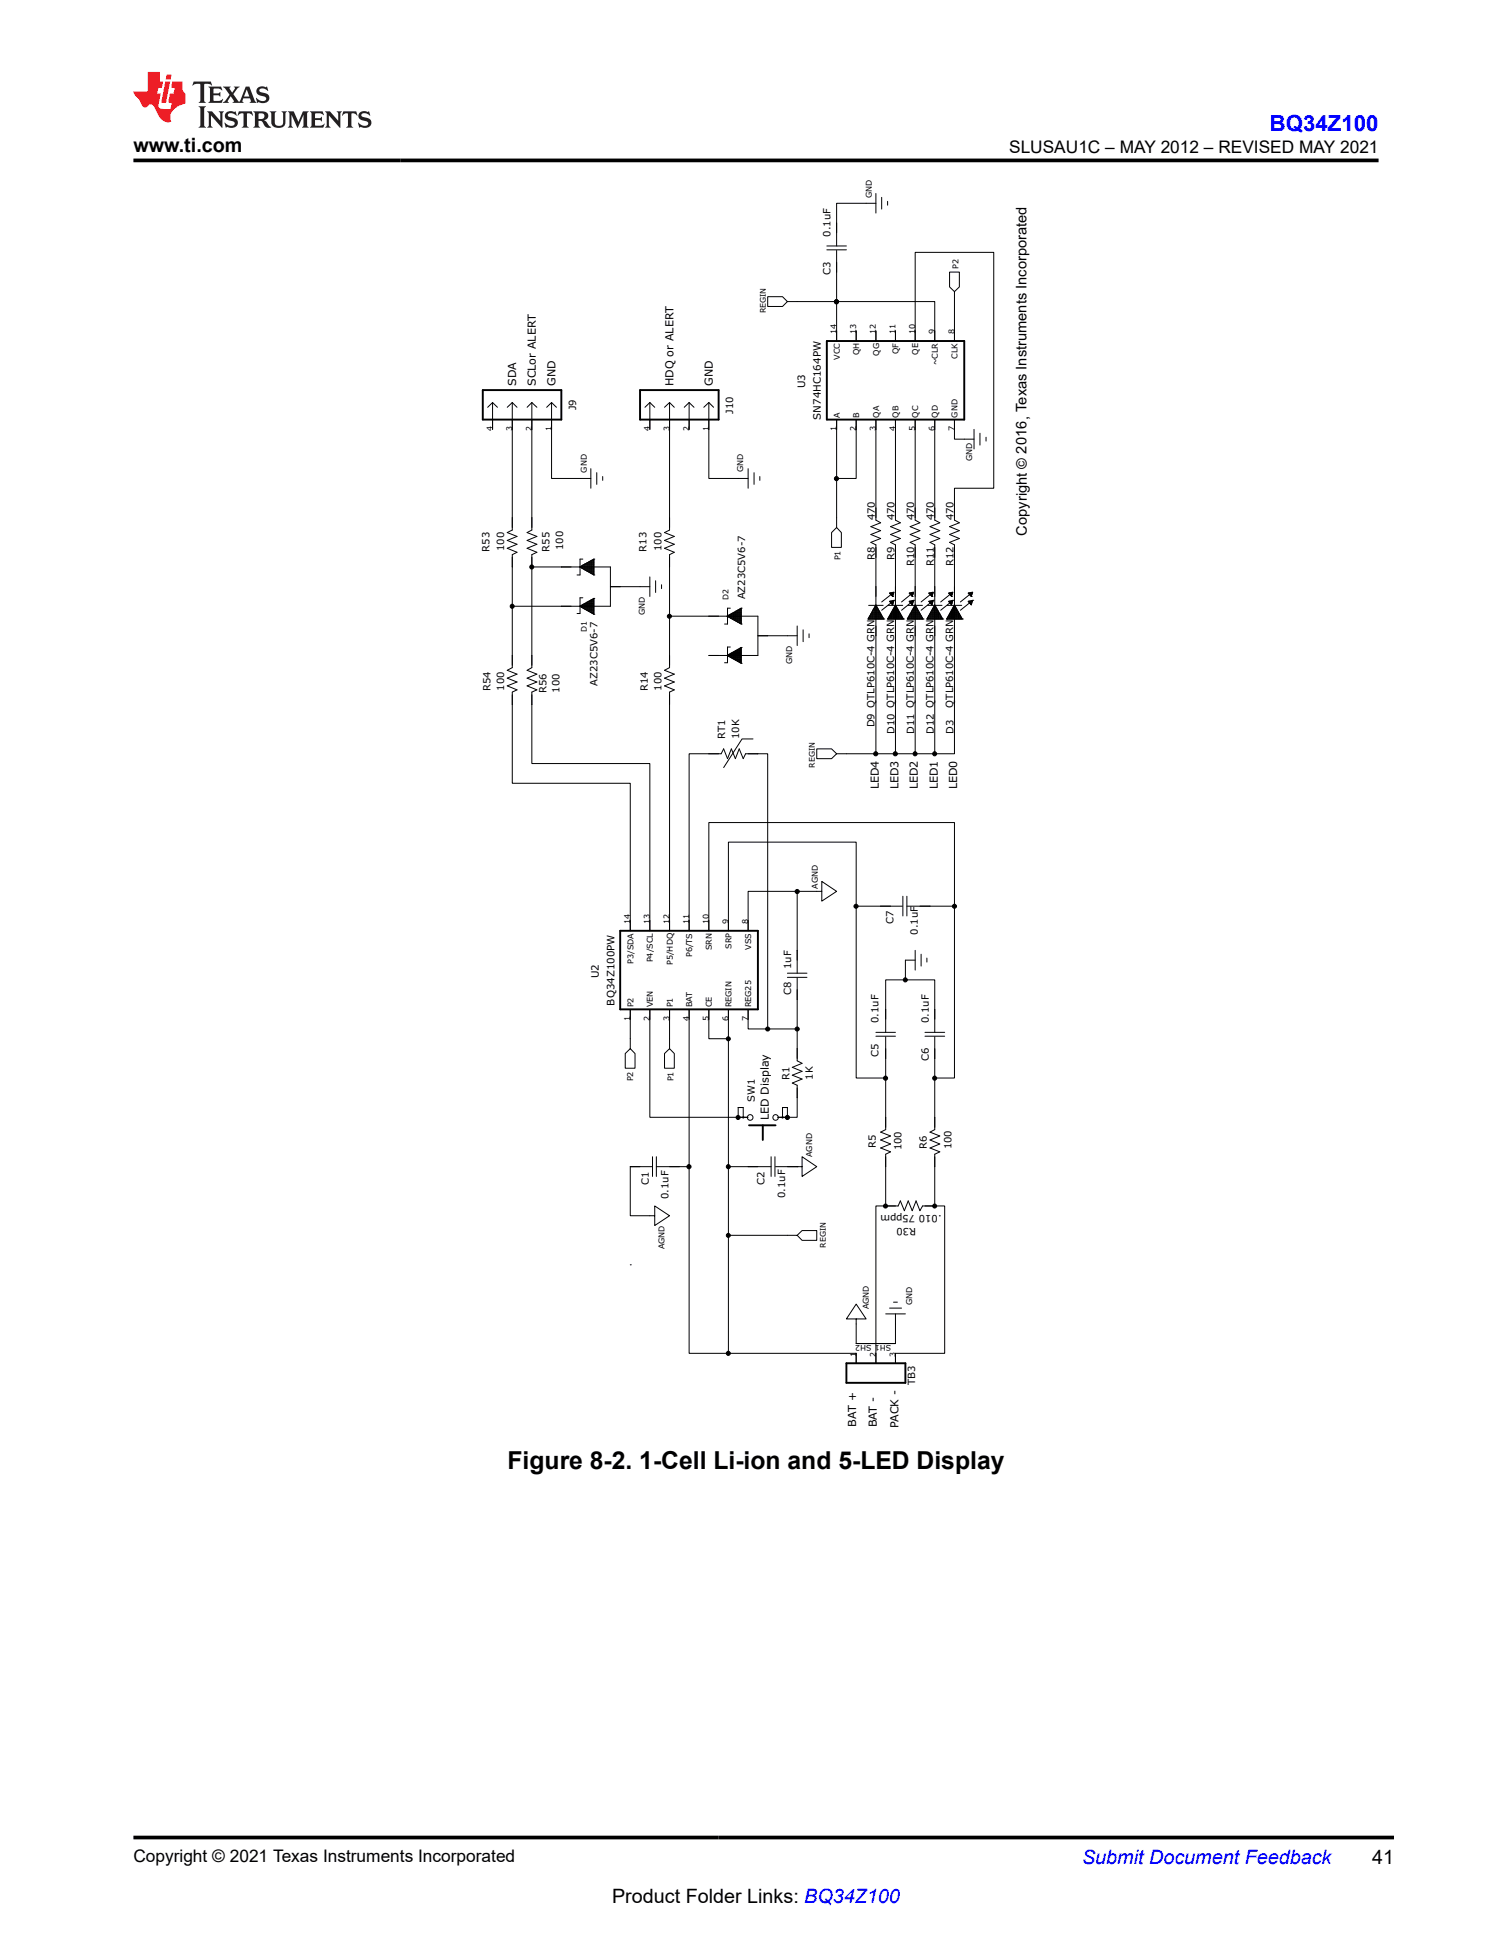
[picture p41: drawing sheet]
<svg xmlns="http://www.w3.org/2000/svg" width="216mm" height="279mm" viewBox="0 0 216 279" stroke-linecap="round" stroke-linejoin="round" font-family="sans-serif">
<defs><g id="words">
<text font-size="3.5" x="72.5" y="209.8">Figure 8-2. 1-Cell Li-ion and 5-LED Display</text>
<text font-size="3.2" fill="#00f" x="181.3" y="18.7">BQ34Z100</text>
<g font-size="2.8">
<text x="19" y="21.8">www.ti.com</text>
<text x="195.9" y="266.1">41</text>
<text x="87.4" y="271.7">Product Folder Links: BQ34Z100</text>
</g>
<text font-size="2.8" fill="#00f" x="154.5" y="266.2">Submit Document Feedback</text>
<g font-size="2.5">
<text x="144.1" y="21.9">SLUSAU1C – MAY 2012 – REVISED MAY 2021</text>
<text x="19" y="265.9">Copyright © 2021 Texas Instruments Incorporated</text>
</g>
<text font-size="2.1" x="146.6" y="76.5" transform="rotate(-90 146.6 76.5)">Copyright © 2016, Texas Instruments Incorporated</text>
<g font-size="1.6">
<text x="73.7" y="55.1" transform="rotate(-90 73.7 55.1)">SDA</text>
<text x="76.5" y="55.1" transform="rotate(-90 76.5 55.1)">SCLor ALERT</text>
<text x="79.3" y="55.1" transform="rotate(-90 79.3 55.1)">GND</text>
<text x="96.2" y="55.1" transform="rotate(-90 96.2 55.1)">HDQ or ALERT</text>
<text x="101.8" y="55.1" transform="rotate(-90 101.8 55.1)">GND</text>
<text x="125.5" y="112.7" transform="rotate(-90 125.5 112.7)">LED4</text>
<text x="128.3" y="112.7" transform="rotate(-90 128.3 112.7)">LED3</text>
<text x="131.1" y="112.7" transform="rotate(-90 131.1 112.7)">LED2</text>
<text x="133.9" y="112.7" transform="rotate(-90 133.9 112.7)">LED1</text>
<text x="136.7" y="112.7" transform="rotate(-90 136.7 112.7)">LED0</text>
<text x="109.8" y="160" transform="rotate(-90 109.8 160)">LED Display</text>
<text x="122.3" y="203.7" transform="rotate(-90 122.3 203.7)">BAT +</text>
<text x="125.2" y="203.8" transform="rotate(-90 125.2 203.8)">BAT -</text>
<text x="128.3" y="203.9" transform="rotate(-90 128.3 203.9)">PACK -</text>
</g>
<g font-size="1.5">
<text x="115" y="55.4" transform="rotate(-90 115 55.4)">U3</text>
<text x="117.2" y="59.9" transform="rotate(-90 117.2 59.9)">SN74HC164PW</text>
<text x="85.5" y="139.6" transform="rotate(-90 85.5 139.6)">U2</text>
<text x="87.7" y="143.6" transform="rotate(-90 87.7 143.6)">BQ34Z100PW</text>
</g>
<g font-size="1.4">
<text x="118.6" y="33.8" transform="rotate(-90 118.6 33.8)">0.1uF</text>
<text x="118.6" y="39.2" transform="rotate(-90 118.6 39.2)">C3</text>
<text x="82.3" y="58.6" transform="rotate(-90 82.3 58.6)">J9</text>
<text x="104.7" y="59" transform="rotate(-90 104.7 59)">J10</text>
<text x="124.9" y="74.3" transform="rotate(-90 124.9 74.3)">470</text>
<text x="127.7" y="74.3" transform="rotate(-90 127.7 74.3)">470</text>
<text x="130.5" y="74.3" transform="rotate(-90 130.5 74.3)">470</text>
<text x="133.3" y="74.3" transform="rotate(-90 133.3 74.3)">470</text>
<text x="136.1" y="74.3" transform="rotate(-90 136.1 74.3)">470</text>
<text x="69.9" y="78.7" transform="rotate(-90 69.9 78.7)">R53</text>
<text x="72" y="78.7" transform="rotate(-90 72 78.7)">100</text>
<text x="78.4" y="78.7" transform="rotate(-90 78.4 78.7)">R55</text>
<text x="80.4" y="78.5" transform="rotate(-90 80.4 78.5)">100</text>
<text x="92.3" y="78.7" transform="rotate(-90 92.3 78.7)">R13</text>
<text x="94.5" y="78.7" transform="rotate(-90 94.5 78.7)">100</text>
<text x="124.9" y="79.9" transform="rotate(-90 124.9 79.9)">R8</text>
<text x="127.7" y="79.9" transform="rotate(-90 127.7 79.9)">R9</text>
<text x="130.5" y="80.8" transform="rotate(-90 130.5 80.8)">R10</text>
<text x="133.3" y="80.8" transform="rotate(-90 133.3 80.8)">R11</text>
<text x="136.1" y="80.8" transform="rotate(-90 136.1 80.8)">R12</text>
<text x="106.4" y="85.6" transform="rotate(-90 106.4 85.6)">AZ23C5V6-7</text>
<text x="70" y="98.7" transform="rotate(-90 70 98.7)">R54</text>
<text x="72" y="98.6" transform="rotate(-90 72 98.6)">100</text>
<text x="78" y="99" transform="rotate(-90 78 99)">R56</text>
<text x="79.9" y="98.9" transform="rotate(-90 79.9 98.9)">100</text>
<text x="85.3" y="97.9" transform="rotate(-90 85.3 97.9)">AZ23C5V6-7</text>
<text x="92.5" y="98.7" transform="rotate(-90 92.5 98.7)">R14</text>
<text x="94.5" y="98.6" transform="rotate(-90 94.5 98.6)">100</text>
<text x="136.1" y="101" transform="rotate(-90 136.1 101)">QTLP610C-4 GRN</text>
<text x="103.6" y="105.5" transform="rotate(-90 103.6 105.5)">RT1</text>
<text x="105.5" y="105.5" transform="rotate(-90 105.5 105.5)">10K</text>
<text x="124.9" y="103.8" transform="rotate(-90 124.9 103.8)">D9 QTLP610C-4 GRN</text>
<text x="127.7" y="104.8" transform="rotate(-90 127.7 104.8)">D10 QTLP610C-4 GRN</text>
<text x="130.5" y="104.8" transform="rotate(-90 130.5 104.8)">D11 QTLP610C-4 GRN</text>
<text x="133.3" y="104.8" transform="rotate(-90 133.3 104.8)">D12 QTLP610C-4 GRN</text>
<text x="136.1" y="104.8" transform="rotate(-90 136.1 104.8)">D3</text>
<text x="127.6" y="132" transform="rotate(-90 127.6 132)">C7</text>
<text x="131.1" y="133.5" transform="rotate(-90 131.1 133.5)">0.1uF</text>
<text x="113" y="142" transform="rotate(-90 113 142)">C8</text>
<text x="113" y="138.3" transform="rotate(-90 113 138.3)">1uF</text>
<text x="125.5" y="146.1" transform="rotate(-90 125.5 146.1)">0.1uF</text>
<text x="132.6" y="146.1" transform="rotate(-90 132.6 146.1)">0.1uF</text>
<text x="112.7" y="154.1" transform="rotate(-90 112.7 154.1)">R1</text>
<text x="116.1" y="154.1" transform="rotate(-90 116.1 154.1)">1K</text>
<text x="125.5" y="150.9" transform="rotate(-90 125.5 150.9)">C5</text>
<text x="132.6" y="151.5" transform="rotate(-90 132.6 151.5)">C6</text>
<text x="107.8" y="157.3" transform="rotate(-90 107.8 157.3)">SW1</text>
<text x="125" y="163.9" transform="rotate(-90 125 163.9)">R5</text>
<text x="128.7" y="164.2" transform="rotate(-90 128.7 164.2)">100</text>
<text x="132.3" y="164" transform="rotate(-90 132.3 164)">R6</text>
<text x="135.9" y="164.1" transform="rotate(-90 135.9 164.1)">100</text>
<text x="92.7" y="169.1" transform="rotate(-90 92.7 169.1)">C1</text>
<text x="95.5" y="171.2" transform="rotate(-90 95.5 171.2)">0.1uF</text>
<text x="109.2" y="169.1" transform="rotate(-90 109.2 169.1)">C2</text>
<text x="112.1" y="171.1" transform="rotate(-90 112.1 171.1)">0.1uF</text>
<text x="134.5" y="173.5" transform="rotate(-180 134.5 173.5)">.010 75ppm</text>
<text x="130.8" y="175.3" transform="rotate(-180 130.8 175.3)">R30</text>
<text x="130.7" y="197.7" transform="rotate(-90 130.7 197.7)">TB3</text>
</g>
<g font-size="1.1">
<text x="124.5" y="28.3" transform="rotate(-90 124.5 28.3)">GND</text>
<text x="136.9" y="38.4" transform="rotate(-90 136.9 38.4)">P2</text>
<text x="109.3" y="44.8" transform="rotate(-90 109.3 44.8)">REGIN</text>
<text x="119.5" y="47.8" transform="rotate(-90 119.5 47.8)">14</text>
<text x="122.3" y="47.8" transform="rotate(-90 122.3 47.8)">13</text>
<text x="125.1" y="47.8" transform="rotate(-90 125.1 47.8)">12</text>
<text x="127.9" y="47.8" transform="rotate(-90 127.9 47.8)">11</text>
<text x="130.7" y="47.8" transform="rotate(-90 130.7 47.8)">10</text>
<text x="133.5" y="47.8" transform="rotate(-90 133.5 47.8)">9</text>
<text x="136.3" y="47.8" transform="rotate(-90 136.3 47.8)">8</text>
<text x="119.9" y="51.4" transform="rotate(-90 119.9 51.4)">VCC</text>
<text x="122.7" y="50.7" transform="rotate(-90 122.7 50.7)">QH</text>
<text x="125.5" y="50.8" transform="rotate(-90 125.5 50.8)">QG</text>
<text x="128.3" y="50.5" transform="rotate(-90 128.3 50.5)">QF</text>
<text x="131.1" y="50.6" transform="rotate(-90 131.1 50.6)">QE</text>
<text x="133.9" y="52.2" transform="rotate(-90 133.9 52.2)">~CLR</text>
<text x="136.7" y="51.2" transform="rotate(-90 136.7 51.2)">CLK</text>
<text x="119.9" y="59.6" transform="rotate(-90 119.9 59.6)">A</text>
<text x="122.7" y="59.6" transform="rotate(-90 122.7 59.6)">B</text>
<text x="125.5" y="59.6" transform="rotate(-90 125.5 59.6)">QA</text>
<text x="128.3" y="59.6" transform="rotate(-90 128.3 59.6)">QB</text>
<text x="131.1" y="59.6" transform="rotate(-90 131.1 59.6)">QC</text>
<text x="133.9" y="59.6" transform="rotate(-90 133.9 59.6)">QD</text>
<text x="136.7" y="59.6" transform="rotate(-90 136.7 59.6)">GND</text>
<text x="70.3" y="61.5" transform="rotate(-90 70.3 61.5)">4</text>
<text x="73.1" y="61.5" transform="rotate(-90 73.1 61.5)">3</text>
<text x="75.9" y="61.5" transform="rotate(-90 75.9 61.5)">2</text>
<text x="78.8" y="61.5" transform="rotate(-90 78.8 61.5)">1</text>
<text x="92.8" y="61.5" transform="rotate(-90 92.8 61.5)">4</text>
<text x="95.6" y="61.5" transform="rotate(-90 95.6 61.5)">3</text>
<text x="98.4" y="61.5" transform="rotate(-90 98.4 61.5)">2</text>
<text x="101.2" y="61.5" transform="rotate(-90 101.2 61.5)">1</text>
<text x="119.5" y="61.6" transform="rotate(-90 119.5 61.6)">1</text>
<text x="122.3" y="61.6" transform="rotate(-90 122.3 61.6)">2</text>
<text x="125.1" y="61.6" transform="rotate(-90 125.1 61.6)">3</text>
<text x="127.9" y="61.6" transform="rotate(-90 127.9 61.6)">4</text>
<text x="130.7" y="61.6" transform="rotate(-90 130.7 61.6)">5</text>
<text x="133.5" y="61.6" transform="rotate(-90 133.5 61.6)">6</text>
<text x="136.3" y="61.6" transform="rotate(-90 136.3 61.6)">7</text>
<text x="138.8" y="65.8" transform="rotate(-90 138.8 65.8)">GND</text>
<text x="83.8" y="67.5" transform="rotate(-90 83.8 67.5)">GND</text>
<text x="106.1" y="67.4" transform="rotate(-90 106.1 67.4)">GND</text>
<text x="120" y="80" transform="rotate(-90 120 80)">P1</text>
<text x="92.1" y="87.8" transform="rotate(-90 92.1 87.8)">GND</text>
<text x="104" y="85.7" transform="rotate(-90 104 85.7)">D2</text>
<text x="83.8" y="90.2" transform="rotate(-90 83.8 90.2)">D1</text>
<text x="113.1" y="94.8" transform="rotate(-90 113.1 94.8)">GND</text>
<text x="116.4" y="109.6" transform="rotate(-90 116.4 109.6)">REGIN</text>
<text x="90" y="132" transform="rotate(-90 90 132)">14</text>
<text x="92.8" y="132" transform="rotate(-90 92.8 132)">13</text>
<text x="95.6" y="132" transform="rotate(-90 95.6 132)">12</text>
<text x="98.4" y="132" transform="rotate(-90 98.4 132)">11</text>
<text x="101.2" y="132" transform="rotate(-90 101.2 132)">10</text>
<text x="104" y="132" transform="rotate(-90 104 132)">9</text>
<text x="106.8" y="132" transform="rotate(-90 106.8 132)">8</text>
<text x="116.8" y="126.9" transform="rotate(-90 116.8 126.9)">AGND</text>
<text x="90.4" y="137.6" transform="rotate(-90 90.4 137.6)">P3/SDA</text>
<text x="93.2" y="137.4" transform="rotate(-90 93.2 137.4)">P4/SCL</text>
<text x="96.1" y="137.8" transform="rotate(-90 96.1 137.8)">P5/HDQ</text>
<text x="98.8" y="136.7" transform="rotate(-90 98.8 136.7)">P6/TS</text>
<text x="101.7" y="135.6" transform="rotate(-90 101.7 135.6)">SRN</text>
<text x="104.5" y="135.5" transform="rotate(-90 104.5 135.5)">SRP</text>
<text x="107.3" y="135.6" transform="rotate(-90 107.3 135.6)">VSS</text>
<text x="90.4" y="143.8" transform="rotate(-90 90.4 143.8)">P2</text>
<text x="93.2" y="143.8" transform="rotate(-90 93.2 143.8)">VEN</text>
<text x="96.1" y="143.8" transform="rotate(-90 96.1 143.8)">P1</text>
<text x="98.8" y="143.8" transform="rotate(-90 98.8 143.8)">BAT</text>
<text x="101.7" y="143.8" transform="rotate(-90 101.7 143.8)">CE</text>
<text x="104.5" y="143.8" transform="rotate(-90 104.5 143.8)">REGIN</text>
<text x="107.3" y="143.8" transform="rotate(-90 107.3 143.8)">REG25</text>
<text x="90" y="145.8" transform="rotate(-90 90 145.8)">1</text>
<text x="92.8" y="145.8" transform="rotate(-90 92.8 145.8)">2</text>
<text x="95.6" y="145.8" transform="rotate(-90 95.6 145.8)">3</text>
<text x="98.4" y="145.8" transform="rotate(-90 98.4 145.8)">4</text>
<text x="101.2" y="145.8" transform="rotate(-90 101.2 145.8)">5</text>
<text x="104" y="145.8" transform="rotate(-90 104 145.8)">6</text>
<text x="106.8" y="145.8" transform="rotate(-90 106.8 145.8)">7</text>
<text x="90.4" y="154.4" transform="rotate(-90 90.4 154.4)">P2</text>
<text x="96.2" y="154.4" transform="rotate(-90 96.2 154.4)">P1</text>
<text x="115.9" y="165.2" transform="rotate(-90 115.9 165.2)">AGND</text>
<text x="94.9" y="178.4" transform="rotate(-90 94.9 178.4)">AGND</text>
<text x="117.9" y="178.1" transform="rotate(-90 117.9 178.1)">REGIN</text>
<text x="124.1" y="186.9" transform="rotate(-90 124.1 186.9)">AGND</text>
<text x="130.3" y="186.4" transform="rotate(-90 130.3 186.4)">GND</text>
<text x="122.3" y="193.7" transform="rotate(-90 122.3 193.7)">1</text>
<text x="124.5" y="192.1" transform="rotate(-180 124.5 192.1)">SH2</text>
<text x="125.1" y="193.7" transform="rotate(-90 125.1 193.7)">2</text>
<text x="127.3" y="192.1" transform="rotate(-180 127.3 192.1)">SH1</text>
<text x="127.9" y="193.7" transform="rotate(-90 127.9 193.7)">3</text>
</g>
</g></defs>
<g fill="none" stroke="#000" stroke-width=".14">
<path d="M118.1 35.1h2.8M118.1 35.7h2.8M119.5 35.8v7.3h-7.1l-.7-.7h-2.1v1.4h2.1l.7-.7M125.1 29h-5.6v6.1M125.1 27.6v2.8M125.9 28.2v1.6M126.7 28.7v.6M70.3 57.5v3.8M70.3 57.5l.7 .6M70.3 57.5l-.7 .6M73.1 57.5v18.2l-.7 .3 1.4 .6-1.4 .6 1.4 .5-1.4 .6 1.4 .5-.7 .4v7.4h14.1v-5.7h-11.3M73.1 57.5l.7 .6"/>
<path d="M73.1 57.5l-.7 .6M75.9 57.5v18.2l-.6 .3 1.4 .6-1.4 .6 1.4 .5-1.4 .6 1.4 .5-.8 .4v16.1l-.6 .4 1.4 .5-1.4 .6 1.4 .6-1.4 .5 1.4 .6-.8 .3v10.2h16.9v23.9M75.9 57.5l.8 .6M75.9 57.5l-.6 .6M78.8 57.5v10.8h5.6M78.8 57.5l.7 .6M78.8 57.5l-.7 .6M92.8 57.5v3.8M92.8 57.5l.7 .6M92.8 57.5l-.7 .6M95.6 57.5v18.2l-.7 .3 1.4 .6-1.4 .6 1.4 .5-1.4 .6 1.4 .5-.7 .4v8.8M95.6 57.5l.7 .6"/>
<path d="M95.6 57.5l-.7 .6M98.4 57.5v3.8M98.4 57.5l.7 .6M98.4 57.5l-.7 .6M101.2 57.5v10.8h5.6M101.2 57.5l.7 .6M101.2 57.5l-.7 .6M119.5 48.7v-5.6h14v5.6M119.5 59.9v8.4h2.8v-8.4M122.3 47.2v1.5M125.1 47.2v1.5M125.1 59.9v14.4l.6 .3-1.3 .6 1.3 .6-1.3 .5 1.3 .6-1.3 .5 .7 .4v29.8"/>
<path d="M127.9 59.9v14.4l.7 .3-1.4 .6 1.4 .6-1.4 .5 1.4 .6-1.4 .5 .7 .4v29.8h-2.8M127.9 47.2v1.5M130.7 48.7v-12.7h11.2v33.7h-5.6v4.6l.7 .3-1.4 .6 1.4 .6-1.4 .5 1.4 .6-1.4 .5 .7 .4v29.8h-5.6M130.7 59.9v14.4l.7 .3-1.4 .6 1.4 .6-1.4 .5 1.4 .6-1.4 .5 .7 .4v29.8h-2.8M133.5 59.9v14.4l.7 .3-1.4 .6 1.4 .6-1.4 .5 1.4 .6-1.4 .5 .7 .4v29.8M136.3 41.6l-.7-.6v-2.2h1.4v2.2l-.7 .6v7.1M136.3 59.9v2.8h2.8M83.2 79.8h-.4v2.3h-.4M84.4 66.9v2.8M84.5 80v1.9M84.5 80h.3M84.7 79.9v2.1"/>
<path d="M84.8 79.8h.1M84.8 79.8v2.3M85.2 67.5v1.7M86.1 68v.6M106.8 66.9v2.8M107.7 67.5v1.7M108.5 68v.6M119.5 68.3v7l.6 .7v2.2h-1.4v-2.2l.8-.7M139.1 61.3v2.8M139.9 61.9v1.6M140.8 62.4v.6M73.1 86.6v8.7l-.7 .4 1.4 .5-1.4 .6 1.4 .6-1.4 .5 1.4 .6-.7 .3v13h16.9v21.1"/>
<path d="M82.8 80.9l2-1.1v2.3zM82.8 86.6l2-1.2v2.3zM82.9 80.9v.1M82.9 86.5v.2M83 80.8h1.8M83 86.4h1.8M83 81.1h1.8M83 86.7h1.8M83.1 80.8v.3M83.1 86.4v.3M83.2 85.3h-.4v2.3h-.4M83.2 80.7v.5"/>
<path d="M83.2 86.3v.5M83.2 80.6h1.6M83.2 86.3h1.6M83.3 81.2h1.5M83.3 86.8h1.5M83.4 80.6v.7M83.4 86.2v.7M83.5 80.5h1.3M83.5 86.2h1.3M83.5 80.5v.9h1.3M83.5 86.2v.8h1.3M83.7 80.5v.9"/>
<path d="M83.7 86.1v.9M83.8 81.5h1M83.8 80.4h1M83.8 87.1h1M83.8 86h1M83.8 80.4v1.1M83.8 86v1.1M83.9 80.3v1.3M83.9 85.9v1.3M84 81.6h.8M84 80.2h.8M84 87.3h.8"/>
<path d="M84 85.9h.8M84.1 80.2v1.5M84.1 85.8v1.5M84.2 80.1v1.6M84.2 85.8v1.5M84.3 81.8h.5M84.3 80.1h.5M84.3 87.4h.5M84.3 85.7h.5M84.4 80.1v1.7M84.4 85.7v1.7M84.5 85.6v1.9"/>
<path d="M84.5 81.9h.3M84.5 87.5h.3M84.5 85.6h.3M84.7 85.5v2.1M84.8 82.1h.1M84.8 87.7h.1M84.8 85.4h.1M84.8 85.4v2.3M87.2 83.8h5.6M92.8 82.4v2.8M93.6 82.9v1.7M94.5 83.5v.5"/>
<path d="M101.2 93.6h7v-5.6h-12.6v7.3l-.7 .4 1.4 .5-1.4 .6 1.4 .6-1.4 .5 1.4 .6-.7 .3v34.1M103.8 88l2-1.2v2.3zM103.8 93.6l2-1.2v2.3zM104 87.9v.2M104 93.5v.2M104 87.8h1.8M104 93.4h1.8M104.1 88.1h1.7M104.1 93.7h1.7M104.2 87.8v.3M104.2 93.4v.3M104.3 86.8h-.4v2.3h-.4"/>
<path d="M104.3 92.4h-.4v2.2h-.4M104.3 88.2h1.5M104.3 93.9h1.5M104.4 87.6v.7M104.4 93.2v.7M104.5 87.5h1.3M104.5 93.2h1.3M104.6 87.5v.9h1.2M104.6 93.2v.8h1.2M104.7 87.5v.9M104.7 93.1v.9M104.8 87.4h1"/>
<path d="M104.8 88.5h1M104.8 94.2h1M104.8 93h1M104.9 87.4v1.1M104.9 93v1.2M105 87.3v1.3M105 92.9v1.3M105.1 87.3h.7M105.1 88.7h.7M105.1 94.3h.7M105.1 92.9h.7M105.1 87.2v1.5"/>
<path d="M105.1 92.8v1.5M105.3 87.2v1.6M105.3 92.8v1.6M105.3 87.1h.5M105.3 88.8h.5M105.3 94.4h.5M105.3 92.8h.5M105.4 87.1v1.7M105.4 92.7v1.7M105.6 92.6v1.9M105.6 88.9h.2M105.6 94.6h.2"/>
<path d="M105.6 92.6h.2M105.7 86.9v2.1M105.7 92.5v2.1M105.8 89.1h.1M105.8 86.8h.1M105.8 94.7h.1M105.8 92.4h.1M105.8 87h-.2v1.9M105.8 86.8v2.3M105.8 92.4v2.3M105.8 87.7h-1.5v.5M105.8 93.3h-1.5v.5"/>
<path d="M108.2 90.8h5.6M113.8 89.4v2.8M114.7 89.9v1.7M115.5 90.5v.5M123.9 88.4h.1M123.9 88.4h2.3M124 86.4h2.1M124 88.2h2.1M124.1 88.1v.3M124.1 88.1h1.9M124.2 88h1.7M124.2 87.9v.5"/>
<path d="M124.3 87.8h1.6M124.3 87.7h1.5M124.4 87.6v.8M124.4 87.5h1.3M124.5 87.4h1.1M124.5 87.4v1M124.6 87.3h1M124.6 87.1h.9v1.3M124.6 87.1v1.3M124.7 87h.7M124.9 86.7h.3M124.9 86.6v1.8"/>
<path d="M125 86.6h.1M125.1 86.4l1.1 2h-2.3zM125.2 86.6v1.8M125.3 86.8h-.5v1.6M125.3 86.9v1.5M125.6 87.4v1M125.7 87.6v.8M125.9 87.9v.5M126.1 88.1v.3M126.2 88.4h.1M126.7 88.4h.1M126.7 88.4h2.3"/>
<path d="M126.8 86.4h2.1M126.8 88.2h2.1M126.9 88.1v.3M126.9 88.1h1.9M127 88h1.8M127 85.9l.7-.2-.2 .7zM127 85.9h.1M127 84.7l.7-.2-.2 .7zM127 84.7h.1M127 85.9h.6M127 84.8h.6M127 87.9v.5"/>
<path d="M127.1 87.8h1.5M127.1 86h.4M127.1 87.7h1.5M127.2 84.6v.2M127.2 85.8v.2M127.2 87.6v.8M127.2 84.9h.3M127.2 87.5h1.3M127.2 86.2h.3M127.3 87.4h1.1M127.3 84.6v.4M127.3 85.8v.4"/>
<path d="M127.3 87.4v1M127.3 85h.2M127.4 86.3h.1M127.4 87.3h1M127.4 84.6h.3M127.5 85.2h.1M127.5 87.1h.8v1.3M127.5 84.6v.6M127.5 85.8v.6M127.5 87.1v1.3M127.5 84.7l-1.6 1.2M127.5 85.9l-1.6 1.2"/>
<path d="M127.5 87h.7M127.6 84.6v.2M127.6 85.7v.2M127.6 86.8v1.6M127.6 86.8h.5M127.7 85.7h.1M127.7 86.7h.3M127.7 86.6v1.8M127.8 86.6h.2M127.9 86.4l1.1 2h-2.3zM128 86.6v1.8M128.1 86.9v1.5"/>
<path d="M128.4 87.4v1M128.6 87.6v.8M128.7 87.9v.5M128.9 88.1v.3M129 88.4h.1M129.6 88.4h.1M129.6 88.4h2.2M129.6 86.4h2.1M129.6 88.2h2.1M129.7 88.1v.3M129.7 88.1h1.9M129.8 88h1.7"/>
<path d="M129.8 85.9l.6-.2-.1 .7zM129.8 85.9h.1M129.8 84.7l.6-.2-.1 .7zM129.8 84.7h.1M129.8 85.9h.6M129.8 84.8h.6M129.8 87.9v.5M129.9 87.8h1.6M129.9 86h.5M129.9 87.7h1.5M130 84.9h.4M130 84.6v.2"/>
<path d="M130 85.8v.2M130 87.6v.8M130 87.5h1.3M130 86.2h.3M130.1 87.4h1.1M130.1 85h.2M130.1 84.6v.4M130.1 85.8v.4M130.1 87.4v1M130.2 86.3h.1M130.2 87.3h1M130.2 84.6h.2"/>
<path d="M130.3 85.2h.1M130.3 87.1h.8v1.3M130.3 84.6v.6M130.3 85.8v.6M130.3 87.1v1.3M130.3 84.7l-1.6 1.2M130.3 85.9l-1.6 1.2M130.3 87h.7M130.4 84.6v.2M130.4 85.7v.2M130.4 86.8v1.6M130.4 86.8h.5"/>
<path d="M130.4 85.7h.1M130.5 86.7h.3M130.5 86.6v1.8M130.6 86.6h.2M130.7 86.4l1.1 2h-2.2zM130.8 86.6v1.8M131 86.9v1.5M131.2 87.4v1M131.4 87.6v.8M131.5 87.9v.5M131.7 88.1v.3M131.8 88.4h.1"/>
<path d="M132.4 88.4h.1M132.4 88.4h2.2M132.4 86.4h2.1M132.4 88.2h2.1M132.5 88.1v.3M132.5 88.1h1.9M132.6 88h1.8M132.6 85.9l.7-.2-.2 .7zM132.6 85.9h.1M132.6 84.7l.7-.2-.2 .7zM132.6 84.7h.1M132.6 85.9h.6"/>
<path d="M132.6 84.8h.6M132.6 87.9v.5M132.7 87.8h1.6M132.7 86h.5M132.8 87.7h1.4M132.8 84.9h.4M132.8 84.6v.2M132.8 85.8v.2M132.8 87.6v.8M132.8 87.5h1.3M132.8 86.2h.3M132.9 87.4h1.1"/>
<path d="M132.9 85h.2M132.9 84.6v.4M132.9 85.8v.4M132.9 87.4v1M133 86.3h.1M133 87.3h1M133.1 84.6h.2M133.1 85.2h.1M133.1 87.1h.8v1.3M133.1 84.6v.6M133.1 85.8v.6M133.1 87.1v1.3"/>
<path d="M133.1 84.7l-1.6 1.2M133.1 85.9l-1.6 1.2M133.1 87h.7M133.2 84.6v.2M133.2 85.7v.2M133.2 86.8v1.6M133.2 86.8h.5M133.3 85.7h.1M133.3 86.7h.3M133.3 86.6v1.8M133.4 86.6h.2M133.5 86.4l1.1 2h-2.2z"/>
<path d="M133.6 86.6v1.8M133.7 86.9v1.5M134 87.4v1M134.2 87.6v.8M134.3 87.9v.5M134.5 88.1v.3M134.6 88.4h.1M135.2 88.4h.1M135.2 88.4h2.2M135.3 86.4h2M135.3 88.2h2M135.3 88.1v.3"/>
<path d="M135.3 88.1h1.9M135.4 88h1.8M135.5 85.9l.6-.2-.2 .7zM135.5 85.9h.1M135.5 84.7l.6-.2-.2 .7zM135.5 84.7h.1M135.5 85.9h.5M135.5 84.8h.5M135.5 87.9v.5M135.5 87.8h1.6M135.5 86h.5M135.5 87.7h1.5"/>
<path d="M135.6 84.9h.4M135.6 84.6v.2M135.6 85.8v.2M135.6 87.6v.8M135.6 87.5h1.3M135.6 86.2h.4M135.7 87.4h1.2M135.7 85h.2M135.7 84.6v.4M135.7 85.8v.4M135.7 87.4v1M135.8 86.3h.1"/>
<path d="M135.8 87.3h1M135.8 84.6h.3M135.9 85.2h.1M135.9 87.1h.8v1.3M135.9 84.6v.6M135.9 85.8v.6M135.9 87.1v1.3M135.9 84.7l-1.6 1.2M135.9 85.9l-1.6 1.2M136 87h.6M136 84.6v.2M136 85.7v.2"/>
<path d="M136 86.8v1.6M136 86.8h.5M136.1 85.7h.1M136.1 86.7h.3M136.1 86.6v1.8M136.2 86.6h.2M136.3 86.4l1.1 2h-2.2zM136.4 86.6v1.8M136.6 86.9v1.5M136.9 87.4v1M137 87.6v.8M137.1 87.9v.5"/>
<path d="M137.3 88.1v.3M137.4 88.4h.1M138.3 85.9l.6-.2-.2 .7zM138.3 85.9h.1M138.3 84.7l.6-.2-.2 .7zM138.3 84.7h.1M138.3 85.9h.5M138.3 84.8h.5M138.3 86h.5M138.4 84.9h.4M138.4 84.6v.2M138.4 85.8v.2"/>
<path d="M138.4 86.2h.4M138.5 85h.2M138.5 84.6v.4M138.5 85.8v.4M138.6 86.3h.1M138.7 84.6h.2M138.7 85.2h.1M138.7 84.6v.6M138.7 85.8v.6M138.7 84.7l-1.6 1.2M138.7 85.9l-1.6 1.2M138.8 84.6v.2"/>
<path d="M138.8 85.7v.2M138.9 85.7h.1M107.5 105.5h-1.5l-2.7 4.1M119.5 107.6l-.8 .7h-2.1v-1.4h2.1l.8 .7h5.6M98.4 132.9v-25.3h4.6l.3-.7 .6 1.4 .5-1.4 .6 1.4 .6-1.4 .5 1.4 .4-.7h3.1v39.3h4.2M112.4 138.9h2.8M112.4 139.5h2.8M113.8 127.3h-7v5.6M113.8 139.6v11.9l.7 .3-1.4 .6 1.4 .6-1.4 .5 1.4 .6-1.4 .5 .7 .3v4.6h-1.4M117.3 127.3v-1.5l2.2 1.5-2.2 1.4v-1.4h-3.5v11.6M122.3 129.4v24.5h4.2M122.3 129.4v-9.2h-18.3v12.7"/>
<path d="M122.3 129.4h6.6M128.9 128v2.8M129.3 139.9h-2.8v7.5M129.5 129.4h6.8M129.5 128v2.8M130.7 137.1h-1.4v2.8h4.2v7.5M130.7 135.7v2.8M131.5 136.2v1.7M132.4 136.8v.6M136.3 129.4v24.5h-2.8M136.3 129.4v-12h-35.1v15.5M90 144.1v5.6l.7 .7v2.1h-1.4v-2.1l.7-.7"/>
<path d="M92.8 144.1v15.4h12.6M95.6 144.1v5.6l.7 .7v2.1h-1.4v-2.1l.7-.7M98.4 144.1v22.5h-4.7M101.2 144.1v4.2h2.8M104 144.1v49.1M105.4 158.1h.7v1.4M105.4 158.1v1.4M105.4 159.5h1.4M105.4 158.1h.7M106.1 159.5h.1v.1h-.1zM106.8 144.1v2.8h2.8M111 159.5h1.4"/>
<path d="M111.7 159.5h.1v.1h-.1zM111.7 158.1h.7M112.4 158.1h-.7v1.4M112.4 158.1v1.4M125.1 147.4h2.8M125.1 147.9h2.8M126.5 148v13.3l-.8 .3 1.5 .6-1.5 .6 1.5 .5-1.5 .6 1.5 .5-.7 .4v7.4M132.1 147.4h2.8M132.1 147.9h2.8M133.5 148v13.3l-.7 .3 1.4 .6-1.4 .6 1.4 .5-1.4 .6 1.4 .5-.7 .4v7.4M93.1 166.6h-3.1v7h3.5v-1.4l2.1 1.4-2.1 1.4v-1.4M93.2 165.1v2.9"/>
<path d="M93.7 165.1v2.9M98.4 166.6v26.6h5.6M104 176.4h9.8l.7-.7h2.1v1.4h-2.1l-.7-.7M104 166.6h6.1M110.1 165.1v2.9M110.7 165.1v2.9M110.7 166.6h3.8v1.4l2.1-1.4-2.1-1.5v1.5M113.8 166.6h.1M126.5 172.2h-1.4v22.4M126.5 172.2h1.7l.4-.7 .5 1.4 .6-1.4 .6 1.4 .5-1.4 .6 1.4 .3-.7h1.8M133.5 172.2h1.4v21h-7v1.4M90 180.6h.1"/>
<path d="M104 193.2h18.3v1.4M125.1 191.8h.1M126.5 187.6h2.8M127 186.8h1.7M127.6 185.9h.5M127.9 187.6v4.2h-5.6v-3.5h1.4l-1.4-2.1-1.4 2.1h1.4"/>
<circle cx="119.4" cy="43.1" r=".3"/>
<circle cx="119.4" cy="68.3" r=".3"/>
<circle cx="73.1" cy="86.5" r=".29"/>
<circle cx="75.9" cy="80.9" r=".29"/>
<circle cx="95.6" cy="88" r=".29"/>
<circle cx="125" cy="107.6" r=".3"/>
<circle cx="127.8" cy="107.6" r=".3"/>
<circle cx="130.7" cy="107.6" r=".29"/>
<circle cx="133.5" cy="107.6" r=".29"/>
<circle cx="113.8" cy="127.3" r=".3"/>
<circle cx="122.2" cy="129.4" r=".29"/>
<circle cx="129.3" cy="139.9" r=".29"/>
<circle cx="136.3" cy="129.4" r=".29"/>
<circle cx="104" cy="148.3" r=".29"/>
<circle cx="105.4" cy="159.5" r=".29"/>
<circle cx="107.1" cy="159.5" r=".4"/>
<circle cx="109.6" cy="146.9" r=".29"/>
<circle cx="110.7" cy="159.5" r=".4"/>
<circle cx="112.4" cy="159.5" r=".3"/>
<circle cx="113.8" cy="146.9" r=".29"/>
<circle cx="126.4" cy="153.9" r=".3"/>
<circle cx="133.5" cy="153.9" r=".29"/>
<circle cx="98.4" cy="166.6" r=".3"/>
<circle cx="104" cy="176.4" r=".29"/>
<circle cx="104" cy="166.6" r=".29"/>
<circle cx="126.4" cy="172.2" r=".29"/>
<circle cx="133.5" cy="172.2" r=".29"/>
<circle cx="104" cy="193.2" r=".29"/>
</g>
<path d="M68.9 55.7h11.3v4.2h-11.3zM91.4 55.7h11.2v4.2h-11.2zM118.1 48.7h19.6v11.2h-19.6zM88.6 132.9h19.6v11.2h-19.6zM107 160.7h3.7M108.9 160.7v2.1M120.9 194.6h8.4v2.8h-8.4z" fill="none" stroke="#000" stroke-width=".28"/>
<g fill="#000">
<circle cx="119.4" cy="43.1" r=".3"/>
<circle cx="119.4" cy="68.3" r=".3"/>
<circle cx="73.1" cy="86.5" r=".29"/>
<circle cx="75.9" cy="80.9" r=".29"/>
<circle cx="95.6" cy="88" r=".29"/>
<circle cx="125" cy="107.6" r=".3"/>
<circle cx="127.8" cy="107.6" r=".3"/>
<circle cx="130.7" cy="107.6" r=".29"/>
<circle cx="133.5" cy="107.6" r=".29"/>
<circle cx="113.8" cy="127.3" r=".3"/>
<circle cx="122.2" cy="129.4" r=".29"/>
<circle cx="129.3" cy="139.9" r=".29"/>
<circle cx="136.3" cy="129.4" r=".29"/>
<circle cx="104" cy="148.3" r=".29"/>
<circle cx="105.4" cy="159.5" r=".29"/>
<circle cx="109.6" cy="146.9" r=".29"/>
<circle cx="112.4" cy="159.5" r=".3"/>
<circle cx="113.8" cy="146.9" r=".29"/>
<circle cx="126.4" cy="153.9" r=".3"/>
<circle cx="133.5" cy="153.9" r=".29"/>
<circle cx="98.4" cy="166.6" r=".3"/>
<circle cx="104" cy="176.4" r=".29"/>
<circle cx="104" cy="166.6" r=".29"/>
<circle cx="126.4" cy="172.2" r=".29"/>
<circle cx="133.5" cy="172.2" r=".29"/>
<circle cx="104" cy="193.2" r=".29"/>
</g>
<path d="M27.7 11.6l-.2 .6a1.04 1.04 0 0 1 1.1-.2v2.3l-.2 .4h1l-.2-.4v-2.2a.65 .65 0 0 1 .9 0l.2 .1-.2-.6zM29.8 12.4l.2 .3v1.6l-.2 .4h1.9l.1-.6a1.17 1.17 0 0 1-1.3 .3v-.8h.6l.4 .2v-.7l-.4 .2h-.6v-.5l.2-.2a1.36 1.36 0 0 1 1.1 .3l-.2-.5zM31.8 12.4l1 1.1-.6 .8-.4 .4h.9l-.2-.2 .4-.8 .5 .8-.2 .2h1.6l-.2-.2 .1-.5h1l.1 .5-.1 .2h.9l-.2-.4-.8-1.9h-.5l-.7 1.8-.3 .3-.8-1.1 .9-1h-.8l.2 .2-.5 .6-.3-.6 .1-.2zM35.2 12.8l.4 1h-.8zM36.8 12.5a.65 .65 0 0 0-.2 .7 .65 .65 0 0 0 .6 .5l.7 .1 .1 .3a.73 .73 0 0 1-1.2 0l-.3-.1 .2 .7 .2-.1h.2a.96 .96 0 0 0 1.4-.6 .7 .7 0 0 0-.7-.7l-.6-.2-.2-.2 .1-.1a1.09 1.09 0 0 1 1.2 .2l-.2-.6-.1 .1-.2-.1a1.05 1.05 0 0 0-1 .1zM28.4 15.2l.2 .4v2.2l-.2 .4h1l-.2-.4v-2.2l.2-.4zM29.6 15.9l.2 .4v1.5l-.2 .4h.8l-.3-.4v-1.3l1.7 1.8v-2l.2-.4h-.8l.2 .2 .1 1.1-1.2-1.3zM32.3 16a.65 .65 0 0 0-.2 .8 .65 .65 0 0 0 .7 .4l.6 .2 .1 .2a.73 .73 0 0 1-1.2 .1l-.3-.2 .2 .7 .2-.1 .2 .1a.96 .96 0 0 0 1.4-.7 .7 .7 0 0 0-.7-.7l-.6-.1-.2-.3 .1-.1a1.09 1.09 0 0 1 1.2 .2l-.2-.6-.1 .1-.2-.1a1.07 1.07 0 0 0-1 .1zM34.1 15.9l-.1 .6a.63 .63 0 0 1 .7-.3l.1 1.6-.1 .2-.2 .2h1l-.2-.2v-.2v-1.6a.66 .66 0 0 1 .8 .3l-.1-.6zM36.2 15.9l.2 .4v1.5l-.2 .4h.9l-.2-.2v-.7h.3a.87 .87 0 0 1 .6 .7 .64 .64 0 0 0 .9 .1l-.2-.1-.5-.7-.3-.1a.61 .61 0 0 0 .6-.6 .61 .61 0 0 0-.5-.7zM36.9 16.2h.2a.47 .47 0 0 1 .5 .1 .47 .47 0 0 1 .1 .5l-.2 .1-.6 .1zM38.5 15.9l.2 .2a2.27 2.27 0 0 0 .4 2 1.04 1.04 0 0 0 1.7-.7v-1.3l.2-.2h-.8l.2 .4v1.1a.6 .6 0 0 1-.6 .6 .6 .6 0 0 1-.6-.6v-1.1l.3-.4zM41.1 15.9l.2 .4v1.5l-.2 .4h.7l-.2-.4v-1.4l.9 1.9 .8-1.9v1.4l-.2 .4h1l-.3-.4v-1.5l.3-.4h-.8l-.7 1.5-.7-1.5zM44.3 15.9l.2 .4v1.5l-.2 .4h1.9l.1-.6a1.17 1.17 0 0 1-1.3 .3v-.8h.6l.4 .2v-.6l-.4 .2h-.6v-.6l.2-.1a1.36 1.36 0 0 1 1.1 .2l-.2-.5zM46.4 15.9l.3 .4v1.5l-.3 .4h.8l-.2-.4v-1.3l1.6 1.8v-2l.2-.4h-.7l.2 .2v1.1l-1.2-1.3zM49 15.9l-.1 .6a.63 .63 0 0 1 .8-.3v1.6v.2l-.3 .2h1l-.2-.2v-.2v-1.6a.81 .81 0 0 1 .9 .3l-.2-.6zM51.4 16a.65 .65 0 0 0-.2 .8 .65 .65 0 0 0 .6 .4l.6 .2 .2 .2a.73 .73 0 0 1-1.2 .1l-.3-.2 .2 .7 .2-.1 .1 .1a.96 .96 0 0 0 1.4-.7 .7 .7 0 0 0-.7-.7l-.6-.1-.1-.3v-.1a1.09 1.09 0 0 1 1.3 .2l-.2-.6-.2 .1-.1-.1a1.06 1.06 0 0 0-1 .1z" fill="#231f20"/>
<path d="M21.1 10.3v2.7h-2a1.67 1.67 0 0 0 .7 1.1l.2 .3a1.21 1.21 0 0 0 .7 1l.2-.1a.59 .59 0 0 1 .6-.4 .59 .59 0 0 1 .5 .3l.2 .4a2.42 2.42 0 0 0 1.7 1.9l.5-.1a1.76 1.76 0 0 1 1.1-2.3l1-.3v-1.5a.91 .91 0 0 1-.5-.8v-.9h-1.4l-.2 .9h.5l-.1 .9h-.5l-.2 .9v.3l.4 .1-.2 .9h-.6a.92 .92 0 0 1-1.1-.4l.3-1.8h-.5l.2-.9h.5l.2-.9h-.5v-1.3zM23.6 11.6l-.6 3.1h.7l.6-3.1zM23.8 10.7l-.1 .6h.7l.1-.6z" fill="#ed1c24"/>
<path d="M19 22.9h177.8M19 262.3h180" fill="none" stroke="#000" stroke-width=".53"/>
<use href="#words"/>
</svg>
